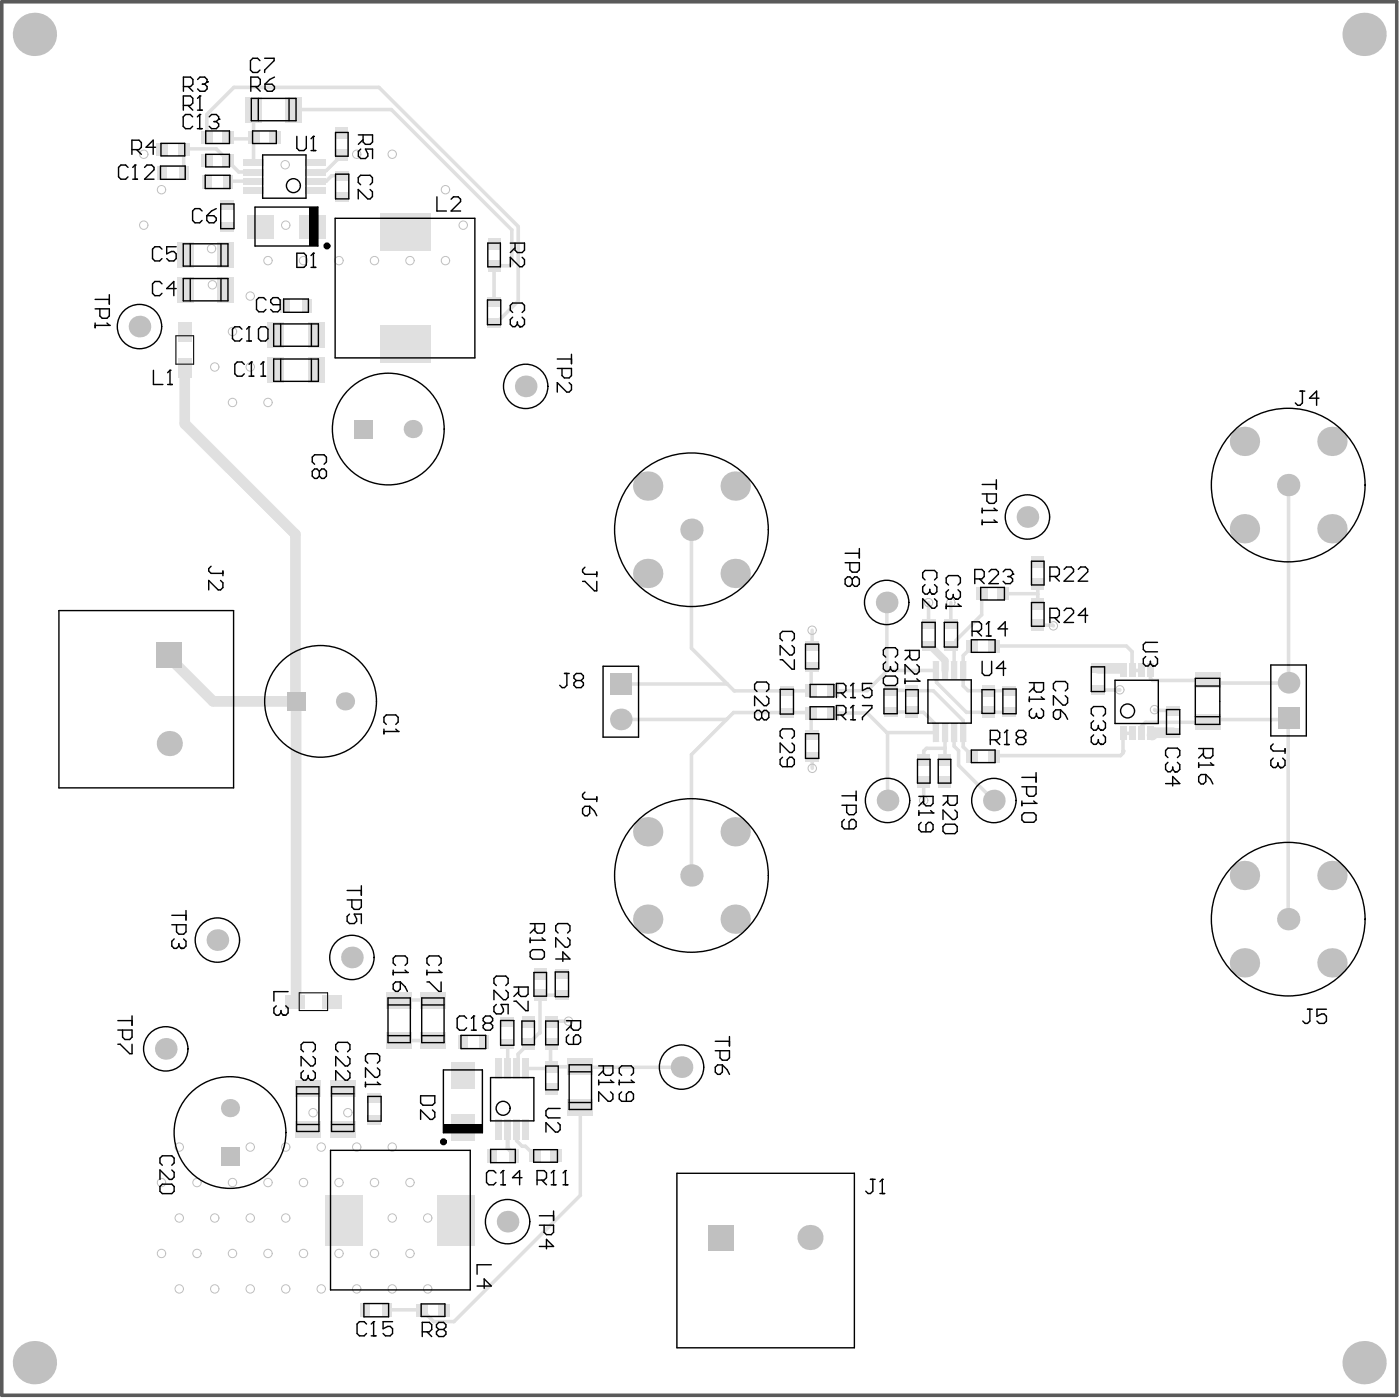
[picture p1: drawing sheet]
<svg xmlns="http://www.w3.org/2000/svg" width="334mm" height="333mm" viewBox="0 0 334 333" stroke-linecap="round" stroke-linejoin="round" font-family="sans-serif">
<path d="M40.4 156.1l1.7 1.7v.6" fill="none" stroke="#e0e0e0" stroke-width="2.5"/>
<path d="M44 35.5l-.2 .2M60.3 26.1l.2 .1M60.5 33h-.1M54.2 43.2h.1" fill="none" stroke="#e0e0e0" stroke-width=".85"/>
<circle cx="75.1" cy="43.2" r=".42" fill="#e0e0e0"/>
<g fill="none" stroke="#e0e0e0" stroke-width=".85">
<path d="M43.8 35.7v5.4M44 35.5h7.6M49.3 27.3v5.8M54.4 38.4l2.5 2.6h3.5M60.5 26.2l-.1 12.6M81.5 37l-1.1 1M77.8 40.7h-2.4l-.3 .3M81.2 41.9h-2.1l-1.3 1.3h-2.7M122 54.8v8l-.5 .5h-3.7v8.5M123.5 54v17.8M117.8 77h.5M307.1 115.6l.1 47.1"/>
<path d="M164.8 126.2v28.3M211.4 143.6v16l.2 .2M221.3 143.6v5.1M226.7 143.6v4.5M227.2 153.8h-.5l.7 .8M227.9 152.6v.5M231.8 154l-2.2 2.2v7.2l1.2 1.2h9.9M250.9 149l.2 .1M268.5 154l1.4 1.3v4.5h2.1M164.8 179.8v28.8M173.4 163l1.6 1.6h12.6M187.6 169.8h-12.7l-1.7 1.6"/>
<path d="M193.2 169.8l.2 .1M193.4 164.6h-.1M198.5 169.9h8.2M198.5 164.6h8.2M211.4 174.6l.2 .1v16M217.3 169.7h.1M220.2 169.7l2.6 2.7v1.8l.2 .2M223.3 161v1.6M225.3 174.6v6l-.2 .1M225.3 178.3h-4.5l-.6 .7M227.4 174.6v3.2l1.1 1.1v3.5M229.6 171.7v6.3l2.2 2.2"/>
<path d="M230.4 169.7h10.3M266.9 164.4h-5.2M267.7 179v.5M273.1 172.1l-1.1 1v1.6M275.2 169.1l.2 .2h4.1l.1 .2M306.9 171.5l.2 .1v47.4M220.2 186.4h.1M95.2 238.3h8M128.5 237.1l.2 .2v8.8h-.1M128.8 237.1h5.1M121 248.5v6.1M125.8 248.9l-2.3 2.3v3.1l-.3 .3"/>
<path d="M125.8 248.9h.1M131.2 248.5v5.7l-.4 .4M131.2 243.3h.1M138.3 254.2h.1M138.3 254.2l24.2 .1M138.7 253.9l-.4 .3M123.2 269.3l-.1 2.5 1.4 1.4h.7M127.5 275.4v.1M138.3 263.8v21M92.3 312.1h8.3l2.8 2.8h4.8"/>
</g>
<path d="M121 269.3v4.3l1.6 1.5v.5" fill="none" stroke="#e0e0e0" stroke-width="1"/>
<path d="M221.5 154.1h.5l3.3 3.3v2.4" fill="none" stroke="#e0e0e0" stroke-width="1.7"/>
<circle cx="267.7" cy="179" r=".42" fill="#e0e0e0"/>
<path d="M247.3 141.5l.1 2.3M247.4 149h3.5M269.9 174.7h-2.2v4.3" fill="none" stroke="#e0e0e0" stroke-width=".85"/>
<circle cx="247.4" cy="139.1" r=".42" fill="#e0e0e0"/>
<path d="M44 87.7v13.3l26.4 26.3v39.8h-19.6l-8.7-8.7M261.7 159.3h5.7M70.6 167.1v71.8M279.6 174.6h-4.4l-.6 .6" fill="none" stroke="#e0e0e0" stroke-width="2.5"/>
<g fill="none" stroke="#e0e0e0" stroke-width=".85">
<path d="M49.3 27.3l6.5-6.5h34.5l33.2 33.2M51.6 35.5l2.8 2.9M54.5 33.1h5.4M69.7 26.1h23.6l28.7 28.7M80.4 38l-2.6 2.7M54.2 43.2h6.2M123.5 71.8l-5.2 5.2M247.4 139.1v2.5M164.8 154.5l8.6 8.5h-25.4M193.4 159.1v5.5M193.6 150.2v3.7M223.1 159.8h-11.5l-4.9 4.8"/>
<path d="M227.4 154.6v5.2M227.9 153.1l-.7 .7M234 141.5v5l-6.1 6.1M237 154h31.5M239.2 141.5h8.1M274.2 159.8v1.8l.5 .5h13.2l.6 .7h18.7M148 171.4h25.2l-8.4 8.4M187.6 169.8h5.6M187.6 164.6h5.7M193.4 169.9v5.3M206.7 169.9l4.7 4.7h11.7M212.1 169.7h5.2"/>
<path d="M212.1 164.5h5.3M217.4 164.6h5.1l7.1 7.1M217.4 169.7h2.8M220.2 179v2.2M223.3 162.6l7.1 7.1M267.7 179.5l-.6 .6h-30.1M306.9 171.5h-18.4l-.6 .6h-14.8M193.4 180.4h.1M193.6 180.4v2.7M220.2 186.4v4.3M228.5 182.4l8.4 8.4M95.2 248h8"/>
<path d="M125.3 254.6h5.5M128.6 246.1l-2.8 2.8M131.2 254.2h7.1M131.6 243.3h3.9M125.2 273.2l2.3 2.2M138.3 284.8l-30.1 30.1"/>
</g>
<path d="M221.2 153.8l.3 .3" fill="none" stroke="#e0e0e0" stroke-width="1.7"/>
<g fill="none" stroke="#c0c0c0" stroke-width=".24">
<circle cx="34.3" cy="36.8" r="1"/>
<circle cx="68" cy="39.3" r="1"/>
<circle cx="85" cy="36.8" r="1"/>
<circle cx="93.5" cy="36.8" r="1"/>
<circle cx="34.3" cy="53.7" r="1"/>
<circle cx="38.5" cy="45.2" r="1"/>
<circle cx="50.4" cy="59.3" r="1"/>
<circle cx="68.1" cy="53.7" r="1"/>
<circle cx="106.2" cy="45.2" r="1"/>
<circle cx="110.4" cy="53.7" r="1"/>
<circle cx="50.6" cy="67.9" r="1"/>
<circle cx="55.4" cy="79" r="1"/>
<circle cx="59.7" cy="70.6" r="1"/>
<circle cx="63.9" cy="62.1" r="1"/>
<circle cx="72.3" cy="62.1" r="1"/>
<circle cx="80.8" cy="62.1" r="1"/>
<circle cx="89.3" cy="62.1" r="1"/>
<circle cx="97.7" cy="62.1" r="1"/>
<circle cx="106.2" cy="62.1" r="1"/>
<circle cx="51.2" cy="87.5" r="1"/>
<circle cx="55.4" cy="95.9" r="1"/>
<circle cx="59.7" cy="87.5" r="1"/>
<circle cx="63.9" cy="95.9" r="1"/>
<circle cx="193.6" cy="150.2" r="1"/>
<circle cx="221.3" cy="143.6" r="1"/>
<circle cx="226.7" cy="143.6" r="1"/>
<circle cx="251.1" cy="149.1" r="1"/>
<circle cx="266.9" cy="164.4" r="1"/>
<circle cx="275.2" cy="169.1" r="1"/>
<circle cx="193.6" cy="183.1" r="1"/>
<circle cx="220.2" cy="190.7" r="1"/>
<circle cx="135.5" cy="243.3" r="1"/>
<circle cx="42.7" cy="273.3" r="1"/>
<circle cx="59.7" cy="273.3" r="1"/>
<circle cx="68.1" cy="273.3" r="1"/>
<circle cx="74.6" cy="265.1" r="1"/>
<circle cx="76.6" cy="273.3" r="1"/>
<circle cx="82.9" cy="265.1" r="1"/>
<circle cx="85" cy="273.3" r="1"/>
<circle cx="93.5" cy="273.3" r="1"/>
<circle cx="38.5" cy="298.7" r="1"/>
<circle cx="38.5" cy="281.8" r="1"/>
<circle cx="42.7" cy="290.2" r="1"/>
<circle cx="47" cy="298.7" r="1"/>
<circle cx="47" cy="281.8" r="1"/>
<circle cx="51.2" cy="290.2" r="1"/>
<circle cx="55.4" cy="298.7" r="1"/>
<circle cx="55.4" cy="281.8" r="1"/>
<circle cx="59.7" cy="290.2" r="1"/>
<circle cx="63.9" cy="298.7" r="1"/>
<circle cx="63.9" cy="281.8" r="1"/>
<circle cx="68.1" cy="290.2" r="1"/>
<circle cx="72.3" cy="298.7" r="1"/>
<circle cx="72.3" cy="281.8" r="1"/>
<circle cx="80.8" cy="298.7" r="1"/>
<circle cx="80.8" cy="281.8" r="1"/>
<circle cx="89.3" cy="298.7" r="1"/>
<circle cx="89.3" cy="281.8" r="1"/>
<circle cx="93.5" cy="290.2" r="1"/>
<circle cx="97.7" cy="298.7" r="1"/>
<circle cx="97.7" cy="281.8" r="1"/>
<circle cx="102" cy="290.2" r="1"/>
<circle cx="42.7" cy="307.1" r="1"/>
<circle cx="51.2" cy="307.1" r="1"/>
<circle cx="59.7" cy="307.1" r="1"/>
<circle cx="68.1" cy="307.1" r="1"/>
<circle cx="76.6" cy="307.1" r="1"/>
<circle cx="85" cy="307.1" r="1"/>
<circle cx="93.5" cy="307.1" r="1"/>
<circle cx="102" cy="307.1" r="1"/>
</g>
<g fill="#c0c0c0">
<circle cx="54.8" cy="264.1" r="2.17"/>
<circle cx="236.9" cy="190.8" r="2.58"/>
<circle cx="82.2" cy="167.1" r="2.17"/>
<circle cx="162.5" cy="254.3" r="2.58"/>
<circle cx="98.4" cy="102.2" r="2.17"/>
<circle cx="211.6" cy="190.7" r="2.58"/>
<circle cx="211.4" cy="143.6" r="2.58"/>
<circle cx="8.2" cy="324.7" r="5.2"/>
<circle cx="40.4" cy="177.2" r="3"/>
<circle cx="33.3" cy="77.8" r="2.58"/>
<circle cx="121" cy="291.1" r="2.58"/>
<circle cx="125.3" cy="92.1" r="2.58"/>
<circle cx="154.4" cy="219" r="3.5"/>
<circle cx="154.4" cy="136.6" r="3.5"/>
<circle cx="175.3" cy="219" r="3.5"/>
<circle cx="175.3" cy="136.6" r="3.5"/>
<circle cx="317.5" cy="229.4" r="3.5"/>
<circle cx="317.5" cy="208.6" r="3.5"/>
<circle cx="307.1" cy="219" r="2.66"/>
<circle cx="307.2" cy="162.7" r="2.58"/>
<circle cx="317.5" cy="126" r="3.5"/>
<circle cx="317.5" cy="105.2" r="3.5"/>
<circle cx="8.2" cy="8.2" r="5.2"/>
<circle cx="39.5" cy="249.9" r="2.58"/>
<circle cx="154.4" cy="198.2" r="3.5"/>
<circle cx="154.4" cy="115.8" r="3.5"/>
<circle cx="148" cy="171.4" r="2.58"/>
<circle cx="175.3" cy="198.2" r="3.5"/>
<circle cx="175.3" cy="115.8" r="3.5"/>
<circle cx="307.1" cy="115.6" r="2.66"/>
<circle cx="51.8" cy="224" r="2.58"/>
<circle cx="244.9" cy="123.2" r="2.58"/>
<circle cx="83.9" cy="228.2" r="2.58"/>
<circle cx="193.1" cy="294.9" r="3"/>
<circle cx="164.8" cy="208.6" r="2.66"/>
<circle cx="164.8" cy="126.2" r="2.66"/>
<circle cx="325.2" cy="324.7" r="5.2"/>
<circle cx="296.7" cy="229.4" r="3.5"/>
<circle cx="296.7" cy="208.6" r="3.5"/>
<circle cx="296.7" cy="126" r="3.5"/>
<circle cx="296.7" cy="105.2" r="3.5"/>
<circle cx="325.2" cy="8.2" r="5.2"/>
</g>
<g fill="#c0c0c0">
<path d="M52.7 273.5h4.3v4.4h-4.3z" fill-rule="evenodd"/>
<path d="M84.6 100.1h4.3v4.3h-4.3z" fill-rule="evenodd"/>
<path d="M37.4 153.1h6v6h-6z" fill-rule="evenodd"/>
<path d="M68.4 165h4.3v4.3h-4.3z" fill-rule="evenodd"/>
<path d="M145.4 160.4h5.2v5.2h-5.2z" fill-rule="evenodd"/>
<path d="M168.9 291.9h6v6h-6z" fill-rule="evenodd"/>
<path d="M304.6 168.6h5.1v5.1h-5.1z" fill-rule="evenodd"/>
</g>
<g fill="#e0e0e0">
<path d="M52.5 53h3.4v2.3h-3.4z" fill-rule="evenodd"/>
<path d="M52.5 47.8h3.4v2.3h-3.4z" fill-rule="evenodd"/>
<path d="M72.7 40.2h4.8v1.5h-4.8z" fill-rule="evenodd"/>
<path d="M72.7 42.4h4.8v1.5h-4.8z" fill-rule="evenodd"/>
<path d="M79.9 45.9h3.3v2.3h-3.3z" fill-rule="evenodd"/>
<path d="M79.9 40.7h3.3v2.3h-3.3z" fill-rule="evenodd"/>
<path d="M85.9 310.5h2.4v3.4h-2.4z" fill-rule="evenodd"/>
<path d="M99.2 310.7h2.9v3h-2.9z" fill-rule="evenodd"/>
<path d="M119.2 242.4h3.4v2.3h-3.4z" fill-rule="evenodd"/>
<path d="M127.3 235.7h3v2.9h-3z" fill-rule="evenodd"/>
<path d="M127.3 230.6h3v2.8h-3z" fill-rule="evenodd"/>
<path d="M215.9 168.3h3v2.9h-3z" fill-rule="evenodd"/>
<path d="M215.9 163.2h3v2.8h-3z" fill-rule="evenodd"/>
<path d="M47.9 36.8h2.8v3h-2.8z" fill-rule="evenodd"/>
<path d="M48.1 41.7h2.4v3.3h-2.4z" fill-rule="evenodd"/>
<path d="M47.9 31.2h2.8v3h-2.8z" fill-rule="evenodd"/>
<path d="M51.8 66h4.1v6.1h-4.1z" fill-rule="evenodd"/>
<path d="M53 36.8h2.9v3h-2.9z" fill-rule="evenodd"/>
<path d="M53.3 41.7h2.3v3.3h-2.3z" fill-rule="evenodd"/>
<path d="M53 31.2h2.9v3h-2.9z" fill-rule="evenodd"/>
<path d="M59 31.2h2.9v3h-2.9z" fill-rule="evenodd"/>
<path d="M58.4 23.1h4v6h-4z" fill-rule="evenodd"/>
<path d="M66.8 71.2h2.4v3.3h-2.4z" fill-rule="evenodd"/>
<path d="M73.4 76.8h4v6.1h-4z" fill-rule="evenodd"/>
<path d="M72 71.2h2.3v3.3h-2.3z" fill-rule="evenodd"/>
<path d="M72.7 38.1h4.8v1.5h-4.8z" fill-rule="evenodd"/>
<path d="M72.7 44.6h4.8v1.5h-4.8z" fill-rule="evenodd"/>
<path d="M80 35.6h3v2.8h-3z" fill-rule="evenodd"/>
<path d="M80 30.4h3v2.8h-3z" fill-rule="evenodd"/>
<path d="M87.6 265.6h3.3v2.4h-3.3z" fill-rule="evenodd"/>
<path d="M87.6 260.5h3.3v2.3h-3.3z" fill-rule="evenodd"/>
<path d="M109.1 246.6h2.3v3.4h-2.3z" fill-rule="evenodd"/>
<path d="M116.1 273.8h2.4v3.3h-2.4z" fill-rule="evenodd"/>
<path d="M114.3 246.6h2.3v3.4h-2.3z" fill-rule="evenodd"/>
<path d="M122.4 252.2h1.5v4.8h-1.5z" fill-rule="evenodd"/>
<path d="M120.3 252.2h1.5v4.8h-1.5z" fill-rule="evenodd"/>
<path d="M122.4 266.8h1.5v4.9h-1.5z" fill-rule="evenodd"/>
<path d="M120.3 266.8h1.5v4.9h-1.5z" fill-rule="evenodd"/>
<path d="M121.3 273.8h2.3v3.3h-2.3z" fill-rule="evenodd"/>
<path d="M119.2 247.5h3.4v2.4h-3.4z" fill-rule="evenodd"/>
<path d="M126.1 274h2.8v3h-2.8z" fill-rule="evenodd"/>
<path d="M222.4 172.5l.1-.2h1.2l.2 .2v4.2l-.2 .1h-1.2l-.1-.1z" fill-rule="evenodd"/>
<path d="M224.7 172.3h1.2l.1 .2v4.2l-.1 .1h-1.2l-.2-.1v-4.2z" fill-rule="evenodd"/>
<path d="M223.7 179.8h3v2.8h-3z" fill-rule="evenodd"/>
<path d="M223.7 184.9h3v2.9h-3z" fill-rule="evenodd"/>
<path d="M222.4 157.7l.1-.2h1.2l.2 .2v4.2l-.2 .1h-1.2l-.1-.1z" fill-rule="evenodd"/>
<path d="M224.5 157.7l.2-.2h1.2l.1 .2v4.2l-.1 .1h-1.2l-.2-.1z" fill-rule="evenodd"/>
<path d="M229 172.3h1.2l.2 .2v4.2l-.2 .1h-1.2l-.1-.1v-4.2z" fill-rule="evenodd"/>
<path d="M230.4 178.7h2.8v3h-2.8z" fill-rule="evenodd"/>
<path d="M228.9 157.7l.1-.2h1.2l.2 .2v4.2l-.2 .1h-1.2l-.1-.1z" fill-rule="evenodd"/>
<path d="M230.4 152.5h2.8v2.9h-2.8z" fill-rule="evenodd"/>
<path d="M235.5 178.7h2.9v3h-2.9z" fill-rule="evenodd"/>
<path d="M235.5 152.5h2.9v2.9h-2.9z" fill-rule="evenodd"/>
<path d="M271.3 173.1h1.5v3.3h-1.5z" fill-rule="evenodd"/>
<path d="M269.1 173.1h1.5v3.3h-1.5z" fill-rule="evenodd"/>
<path d="M271.3 158.1h1.5v3.3h-1.5z" fill-rule="evenodd"/>
<path d="M269.1 158.1h1.5v3.3h-1.5z" fill-rule="evenodd"/>
<path d="M51.8 57.7h4.1v6.1h-4.1z" fill-rule="evenodd"/>
<path d="M73.4 85.2h4v6h-4z" fill-rule="evenodd"/>
<path d="M37.5 39.5h2.3v3.3h-2.3z" fill-rule="evenodd"/>
<path d="M42.6 39.5h2.4v3.3h-2.4z" fill-rule="evenodd"/>
<path d="M42.4 34.2h2.8v3h-2.8z" fill-rule="evenodd"/>
<path d="M37.2 34.2h2.8v3h-2.8z" fill-rule="evenodd"/>
<path d="M68.1 237h4.6v3.4h-4.6z" fill-rule="evenodd"/>
<path d="M58 40.2h4.9v1.5h-4.9z" fill-rule="evenodd"/>
<path d="M58 42.4h4.9v1.5h-4.9z" fill-rule="evenodd"/>
<path d="M104.4 310.7h2.8v3h-2.8z" fill-rule="evenodd"/>
<path d="M91.1 310.5h2.3v3.4h-2.3z" fill-rule="evenodd"/>
<path d="M100.2 236.3h6v4h-6z" fill-rule="evenodd"/>
<path d="M92.1 236.3h6.1v4h-6.1z" fill-rule="evenodd"/>
<path d="M130.1 258h3v2.9h-3z" fill-rule="evenodd"/>
<path d="M130.1 242.1h3v2.9h-3z" fill-rule="evenodd"/>
<path d="M124.4 242.1h3v2.9h-3z" fill-rule="evenodd"/>
<path d="M116.1 75.8h3.3v2.4h-3.3z" fill-rule="evenodd"/>
<path d="M116.3 61.9h3v2.8h-3z" fill-rule="evenodd"/>
<path d="M185.9 168.6h3.3v2.4h-3.3z" fill-rule="evenodd"/>
<path d="M185.9 163.5h3.3v2.3h-3.3z" fill-rule="evenodd"/>
<path d="M191.9 174h3.4v2.4h-3.4z" fill-rule="evenodd"/>
<path d="M191.9 168.4h2.9v3h-2.9z" fill-rule="evenodd"/>
<path d="M197.1 168.4h2.8v3h-2.8z" fill-rule="evenodd"/>
<path d="M210.6 168.5h3.4v2.4h-3.4z" fill-rule="evenodd"/>
<path d="M191.9 163.1h2.9v3h-2.9z" fill-rule="evenodd"/>
<path d="M197.1 163.1h2.8v3h-2.8z" fill-rule="evenodd"/>
<path d="M210.6 163.4h3.4v2.3h-3.4z" fill-rule="evenodd"/>
<path d="M234.1 168.3h3v2.9h-3z" fill-rule="evenodd"/>
<path d="M239 168.5h3.3v2.4h-3.3z" fill-rule="evenodd"/>
<path d="M234.1 163.2h3v2.8h-3z" fill-rule="evenodd"/>
<path d="M239 163.4h3.3v2.3h-3.3z" fill-rule="evenodd"/>
<path d="M219.7 147.5h3.3v2.3h-3.3z" fill-rule="evenodd"/>
<path d="M225 147.5h3.3v2.3h-3.3z" fill-rule="evenodd"/>
<path d="M260.1 163.3h3.3v2.3h-3.3z" fill-rule="evenodd"/>
<path d="M245.9 147.6h3v2.8h-3z" fill-rule="evenodd"/>
<path d="M245.9 142.4h3v2.8h-3z" fill-rule="evenodd"/>
<path d="M278 168.3h3.3v2.3h-3.3z" fill-rule="evenodd"/>
<path d="M42.4 76.7h3.3v4.7h-3.3z" fill-rule="evenodd"/>
<path d="M42.2 66h4v6.1h-4z" fill-rule="evenodd"/>
<path d="M70.3 257.5h6.1v4h-6.1z" fill-rule="evenodd"/>
<path d="M70.3 267.1h6.1v4h-6.1z" fill-rule="evenodd"/>
<path d="M63.7 76.8h4.1v6.1h-4.1z" fill-rule="evenodd"/>
<path d="M58 38.1h4.9v1.5h-4.9z" fill-rule="evenodd"/>
<path d="M58 44.6h4.9v1.5h-4.9z" fill-rule="evenodd"/>
<path d="M71.3 51.2h6.4v5.6h-6.4z" fill-rule="evenodd"/>
<path d="M58.8 51.2h6.4v5.6h-6.4z" fill-rule="evenodd"/>
<path d="M64.2 31.2h2.8v3h-2.8z" fill-rule="evenodd"/>
<path d="M68.1 23.1h4v6h-4z" fill-rule="evenodd"/>
<path d="M100.2 245.9h6v4.1h-6z" fill-rule="evenodd"/>
<path d="M92.1 245.9h6.1v4.1h-6.1z" fill-rule="evenodd"/>
<path d="M90.5 77.5h12v8.9h-12z" fill-rule="evenodd"/>
<path d="M90.5 50.9h12v8.9h-12z" fill-rule="evenodd"/>
<path d="M124.6 252.2h1.5v4.8h-1.5z" fill-rule="evenodd"/>
<path d="M118.1 252.2h1.5v4.8h-1.5z" fill-rule="evenodd"/>
<path d="M124.6 266.8h1.5v4.9h-1.5z" fill-rule="evenodd"/>
<path d="M118.1 266.8h1.5v4.9h-1.5z" fill-rule="evenodd"/>
<path d="M130.1 252.9h3v2.8h-3z" fill-rule="evenodd"/>
<path d="M131.2 274h2.8v3h-2.8z" fill-rule="evenodd"/>
<path d="M130.1 247.3h3v2.8h-3z" fill-rule="evenodd"/>
<path d="M124.4 247.3h3v2.8h-3z" fill-rule="evenodd"/>
<path d="M116.1 70.7h3.3v2.3h-3.3z" fill-rule="evenodd"/>
<path d="M116.3 56.8h3v2.8h-3z" fill-rule="evenodd"/>
<path d="M191.9 179.2h3.4v2.3h-3.4z" fill-rule="evenodd"/>
<path d="M191.9 157.9h3.4v2.3h-3.4z" fill-rule="evenodd"/>
<path d="M191.9 152.7h3.4v2.3h-3.4z" fill-rule="evenodd"/>
<path d="M226.7 172.5l.2-.2h1.1l.2 .2v4.2l-.2 .1h-1.1l-.2-.1z" fill-rule="evenodd"/>
<path d="M218.7 179.8h3v2.8h-3z" fill-rule="evenodd"/>
<path d="M218.7 184.9h3v2.9h-3z" fill-rule="evenodd"/>
<path d="M226.7 157.7l.2-.2h1.1l.2 .2v4.2l-.2 .1h-1.1l-.2-.1z" fill-rule="evenodd"/>
<path d="M219.7 152.7h3.3v2.3h-3.3z" fill-rule="evenodd"/>
<path d="M225 152.7h3.3v2.3h-3.3z" fill-rule="evenodd"/>
<path d="M267 173.1h1.5v3.3h-1.5z" fill-rule="evenodd"/>
<path d="M267 158.1h1.5v3.3h-1.5z" fill-rule="evenodd"/>
<path d="M260.1 158.1h3.3v2.3h-3.3z" fill-rule="evenodd"/>
<path d="M245.9 137.7h3v2.9h-3z" fill-rule="evenodd"/>
<path d="M245.9 132.6h3v2.8h-3z" fill-rule="evenodd"/>
<path d="M273.4 173.1h1.5v3.3h-1.5z" fill-rule="evenodd"/>
<path d="M278 173.4h3.3v2.4h-3.3z" fill-rule="evenodd"/>
<path d="M273.4 158.1h1.5v3.3h-1.5z" fill-rule="evenodd"/>
<path d="M284.9 160.3h6v3.7h-6z" fill-rule="evenodd"/>
<path d="M42.4 85.4h3.3v4.7h-3.3z" fill-rule="evenodd"/>
<path d="M42.2 57.7h4v6.1h-4z" fill-rule="evenodd"/>
<path d="M63.7 85.2h4.1v6h-4.1z" fill-rule="evenodd"/>
<path d="M237.8 140h2.8v3h-2.8z" fill-rule="evenodd"/>
<path d="M232.6 140h2.8v3h-2.8z" fill-rule="evenodd"/>
<path d="M284.9 170.3h6v3.7h-6z" fill-rule="evenodd"/>
<path d="M135.3 261.9h6.1v4h-6.1z" fill-rule="evenodd"/>
<path d="M76.7 237h4.7v3.4h-4.7z" fill-rule="evenodd"/>
<path d="M132.3 236h3.3v2.3h-3.3z" fill-rule="evenodd"/>
<path d="M132.3 230.8h3.3v2.3h-3.3z" fill-rule="evenodd"/>
<path d="M77.6 284.8h9v11.9h-9z" fill-rule="evenodd"/>
<path d="M104.3 284.8h9v11.9h-9z" fill-rule="evenodd"/>
<path d="M107.5 265.5h5.6v6.4h-5.6z" fill-rule="evenodd"/>
<path d="M107.5 253h5.6v6.4h-5.6z" fill-rule="evenodd"/>
<path d="M78.7 257.5h6v4h-6z" fill-rule="evenodd"/>
<path d="M78.7 267.1h6v4h-6z" fill-rule="evenodd"/>
<path d="M135.3 252.2h6.1v4.1h-6.1z" fill-rule="evenodd"/>
</g>
<g fill="#e0e0e0">
<path d="M223.7 172.3v.2zM223.7 172.3l.2 .2z"/>
<path d="M222.4 172.5h.1zM222.4 172.4l.1 .1z"/>
<path d="M222.5 176.7v.1zM222.4 176.7l.1 .1z"/>
<path d="M223.7 176.7h.2zM223.7 176.7h.2l-.2 .1z"/>
<path d="M225.9 172.3v.2zM225.9 172.3l.1 .2z"/>
<path d="M224.5 172.5h.2zM224.6 172.4l.1 .1z"/>
<path d="M224.7 176.7v.1zM224.5 176.7l.2 .1z"/>
<path d="M225.9 176.7h.1zM225.9 176.7h.1l-.1 .1z"/>
<path d="M223.7 157.5v.2zM223.7 157.5l.2 .2z"/>
<path d="M222.4 157.7h.1zM222.4 157.6l.1 .1z"/>
<path d="M222.5 161.9v.1zM222.4 161.9l.1 .1z"/>
<path d="M223.7 161.9h.2zM223.7 161.9h.2l-.2 .1z"/>
<path d="M225.9 157.5v.2zM225.9 157.5l.1 .2z"/>
<path d="M224.5 157.7h.2zM224.6 157.6l.1 .1z"/>
<path d="M224.7 161.9v.1zM224.5 161.9l.2 .1z"/>
<path d="M225.9 161.9h.1zM225.9 161.9h.1l-.1 .1z"/>
<path d="M230.2 172.3v.2zM230.2 172.3l.2 .2z"/>
<path d="M228.9 172.5h.1zM228.9 172.4l.1 .1z"/>
<path d="M229 176.7v.1zM228.9 176.7l.1 .1z"/>
<path d="M230.2 176.7h.2zM230.2 176.7h.2l-.2 .1z"/>
<path d="M230.2 157.5v.2zM230.2 157.5l.2 .2z"/>
<path d="M228.9 157.7h.1zM228.9 157.6l.1 .1z"/>
<path d="M229 161.9v.1zM228.9 161.9l.1 .1z"/>
<path d="M230.2 161.9h.2zM230.2 161.9h.2l-.2 .1z"/>
<path d="M228 172.3v.2zM228 172.3l.2 .2z"/>
<path d="M226.7 172.5h.2zM226.7 172.4l.2 .1z"/>
<path d="M226.9 176.7v.1zM226.7 176.7l.2 .1z"/>
<path d="M228 176.7h.2zM228 176.7h.2l-.2 .1z"/>
<path d="M228 157.5v.2zM228 157.5l.2 .2z"/>
<path d="M226.7 157.7h.2zM226.7 157.6l.2 .1z"/>
<path d="M226.9 161.9v.1zM226.7 161.9l.2 .1z"/>
<path d="M228 161.9h.2zM228 161.9h.2l-.2 .1z"/>
</g>
<path d="M.4 .4h332.6v332.1h-332.6z" fill="none" stroke="#5a5a5a" stroke-width=".85"/>
<g fill="none" stroke="#000" stroke-width=".33">
<path d="M38.3 39.6h5.9v3.1h-5.9zM38.4 34.2h5.6v3h-5.6zM49 31.2h5.7v3h-5.7zM49 36.8h5.7v3h-5.7zM59.9 23.4h10.7v5.4h-10.7zM60.2 31.2h5.7v3h-5.7zM61.6 23.4v5.4M62.6 36.9h10.3v10.3h-10.3zM68.9 23.4v5.4M80 31.6h3v5.6h-3zM43.7 58.1h10.6v5.3h-10.6zM45.4 58.1v5.3"/>
<path d="M48.9 41.8h5.9v3.1h-5.9zM52.6 48.6h3.2v5.9h-3.2zM52.7 58.1v5.3M60.8 49.3h15v9.3h-15zM79.9 52h33.3v33.3h-33.3zM80 41.5h3.1v5.9h-3.1zM116.3 57.9h3v5.7h-3zM43.7 66.4h10.6v5.3h-10.6zM45.4 66.4v5.3M52.7 66.4v5.3M65.2 77.2h10.7v5.3h-10.7zM66.9 77.2v5.3"/>
<path d="M67.6 71.3h5.9v3.1h-5.9zM74.2 77.2v5.3M116.2 71.5h3.2v5.9h-3.2zM65.2 85.6h10.7v5.3h-10.7zM66.9 85.6v5.3M74.2 85.6v5.3M233.8 140h5.6v3h-5.6zM245.9 133.7h3v5.7h-3zM14 145.5h41.7v42.3h-41.7zM143.8 158.8h8.4v16.9h-8.4zM192 153.5h3.2v5.9h-3.2zM219.8 148.3h3.1v5.9h-3.1z"/>
<path d="M225.1 148.3h3.2v5.9h-3.2zM231.5 152.5h5.7v2.9h-5.7zM245.9 143.6h3v5.6h-3zM260.1 158.9h3.2v5.9h-3.2zM302.9 158.5h8.5v16.9h-8.5zM186 164.3h3.1v5.9h-3.1zM192 174.8h3.2v5.9h-3.2zM193.1 163.1h5.7v3h-5.7zM193.1 168.4h5.7v3h-5.7zM210.7 164.2h3.2v5.9h-3.2zM215.9 164.3h3v5.7h-3zM221.2 162h10.3v10.3h-10.3z"/>
<path d="M231.5 178.7h5.7v3h-5.7zM234.1 164.3h3v5.7h-3zM239.1 164.2h3.1v5.9h-3.1zM265.8 162.1h10.3v10.3h-10.3zM278.1 169.1h3.1v5.9h-3.1zM284.9 161.6h5.9v11h-5.9zM284.9 170.8h5.9M284.9 163.5h5.9M218.7 181h3v5.6h-3zM223.7 181h3v5.6h-3zM92.5 237.8h5.3v10.7h-5.3zM92.5 239.5h5.3"/>
<path d="M100.5 237.8h5.4v10.7h-5.4zM100.5 239.5h5.4M127.3 231.7h3v5.7h-3zM132.4 231.6h3.1v5.9h-3.1zM70.7 259h5.3v10.6h-5.3zM79 259h5.4v10.6h-5.4zM92.5 246.8h5.3M100.5 246.8h5.4M105.7 255h9.3v14.9h-9.3zM109.9 246.7h5.9v3.2h-5.9zM116.9 256.8h10.4v10.3h-10.4zM119.3 243.2h3.2v5.9h-3.2z"/>
<path d="M124.4 243.3h3v5.7h-3zM130.1 243.3h3v5.7h-3zM130.1 254h3v5.7h-3zM135.7 253.7h5.3v10.7h-5.3zM135.7 255.4h5.3M70.7 268h5.3M70.7 260.6h5.3M78.8 274.1h33.3v33.3h-33.3zM79 268h5.4M79 260.6h5.4M87.7 261.3h3.1v5.9h-3.1zM116.9 273.9h5.9v3.2h-5.9z"/>
<path d="M127.2 274h5.7v3h-5.7zM135.7 262.7h5.3M161.4 279.6h42.3v41.6h-42.3zM86.7 310.6h5.9v3.2h-5.9zM100.4 310.7h5.7v3h-5.7z"/>
<circle cx="69.9" cy="44.2" r="1.66"/>
<circle cx="33.3" cy="77.8" r="5.3"/>
<circle cx="125.3" cy="92.1" r="5.3"/>
<circle cx="92.6" cy="102.2" r="13.3"/>
<circle cx="307.1" cy="115.6" r="18.3"/>
<circle cx="164.8" cy="126.2" r="18.3"/>
<circle cx="244.9" cy="123.2" r="5.3"/>
<circle cx="211.4" cy="143.6" r="5.3"/>
<circle cx="76.4" cy="167.1" r="13.3"/>
<circle cx="268.8" cy="169.4" r="1.66"/>
<circle cx="211.6" cy="190.7" r="5.3"/>
<circle cx="236.9" cy="190.8" r="5.3"/>
<circle cx="164.8" cy="208.6" r="18.3"/>
<circle cx="307.1" cy="219" r="18.3"/>
<circle cx="51.8" cy="224" r="5.3"/>
<circle cx="83.9" cy="228.2" r="5.3"/>
<circle cx="39.5" cy="249.9" r="5.3"/>
<circle cx="162.5" cy="254.3" r="5.3"/>
<circle cx="54.8" cy="269.9" r="13.3"/>
<circle cx="119.9" cy="264.1" r="1.66"/>
<circle cx="121" cy="291.1" r="5.3"/>
</g>
<path d="M41.9 80h4.3v6.8h-4.3zM71.3 236.6h6.8v4.2h-6.8z" fill="none" stroke="#000" stroke-width=".25"/>
<g fill="#000">
<path d="M73.8 49.3h2v9.3h-2z" fill-rule="evenodd"/>
<path d="M105.7 267.9h9.3v2h-9.3z" fill-rule="evenodd"/>
</g>
<g fill="none" stroke="#000" stroke-width=".34">
<path d="M47.1 18.9l.6-.5h1.1l.6 .5v.6l-.6 .6M62 14.4l-.6-.5h-1.1l-.6 .5v2.3l.6 .6h1.1l.6-.6M63.1 13.9h2.2v.5l-2.2 2.3v.6M65.4 18.4l-1.1 .5-1.1 1.2M30.5 39.9l-.6-.6h-1.1l-.5 .6v2.2l.5 .6h1.1l.6-.6M31.4 35.7h1.7l.6-.6v-1.1l-.6-.6h-1.7v3.4M31.6 39.9l.6-.6v3.4M32.6 35.7l1.1 1.1M34.5 39.9l.5-.6h1.2l.5 .6v.6l-2.2 2.2h2.2M37.1 35.1h-2.3l1.7-1.7v3.4M43.7 25.1h1.7l.6-.5v-1.2l-.6-.5h-1.7v3.3M43.7 20.6h1.7l.6-.5v-1.2l-.6-.5h-1.7v3.4"/>
<path d="M44.8 25.1l1.2 1.1M44.9 20.6l1.1 1.2M45.9 27.8l-.5-.5h-1.2l-.5 .5v2.3l.5 .6h1.2l.5-.6M47.1 30.7h1.1M47.1 27.8l.5-.5v3.4M47.1 23.4l.5-.5v3.3M47.1 26.2h1.1M48.2 20.1h.6M48.8 20.1l.6 .5v.6l-.6 .6h-1.1l-.6-.6M49.9 27.8l.5-.5h1.2l.5 .5v.6l-.5 .6M51 29h.6M51.6 29l.5 .5v.6l-.5 .6h-1.2l-.5-.6"/>
<path d="M59.8 20.6h1.7l.5-.5v-1.2l-.5-.5h-1.7v3.4M60.9 20.6l1.1 1.2M63.2 20.1h1.7l.5 .5v.6l-.5 .6h-1.2l-.5-.6zM70.8 32.5v2.8l.5 .6h1.2l.5-.6v-2.8M74.1 33.1l.6-.6v3.4M74.1 35.9h1.2M85.4 32.1h3.4v1.7l-.6 .6h-1.1l-.5-.6v-1.7M86 35.5l-.6 .6v1.1l.6 .6h1.1l.6-.6v-.5l-.6-1.2h1.7v2.3M86.6 33.3l-1.2 1.1M31.6 42.7h1.2M38.6 59.4l-.6-.6h-1.1l-.5 .6v2.2l.5 .6h1.1l.6-.6M42 58.8h-2.3v1.7l1.2-.6h.5l.6 .6v1.1l-.6 .6h-1.1l-.6-.6"/>
<path d="M48.2 50.3l-.6-.6h-1.1l-.6 .6v2.2l.6 .6h1.1l.6-.6M49.3 51.4h1.7l.6 .6v.5l-.6 .6h-1.1l-.6-.6zM51.6 49.7l-1.2 .6-1.1 1.1M86 44l-.6-.5v-1.2l.6-.5h2.2l.6 .5v1.2l-.6 .5M88.2 45.2l.6 .5v1.1l-.6 .6h-.5l-2.3-2.2v2.2M104.2 46.9v3.4h2.2M107.5 47.5l.6-.6h1.1l.6 .6v.5l-2.3 2.3h2.3M121.6 57.9h3.4v1.7l-.5 .6h-1.2l-.5-.6v-1.7M122.8 59.1l-1.2 1.1M22.7 73.6h3.4v1.7l-.6 .5h-1.1l-.6-.5v-1.7M22.7 71.3h3.4M22.7 77v1.1"/>
<path d="M25.5 77l.6 .5h-3.4M26.1 70.2v2.3M38.6 67.6l-.6-.5h-1.1l-.5 .5v2.3l.5 .6h1.1l.6-.6M42 68.8h-2.3l1.7-1.7v3.4M57.7 78.4l-.6-.5h-1.1l-.6 .5v2.3l.6 .6h1.1l.6-.6M58.8 78.4l.6-.5v3.4M61.6 78.4l.6-.5h1.1l.6 .5v2.3l-.6 .6h-1.1l-.6-.6zM63.4 71.5l-.6-.6h-1.1l-.6 .6v2.2l.6 .6h1.1l.6-.6M66.8 72.6h-1.7l-.6-.6v-.5l.6-.6h1.1l.6 .6v2.2l-.6 .6h-1.1l-.6-.6M70.8 60.3h1.7l.5 .6v2.3l-.5 .5h-1.7zM74.1 63.7h1.2M74.1 60.9l.6-.6v3.4"/>
<path d="M122.2 74.5l-.6-.6v-1.1l.6-.6h2.3l.5 .6v1.1l-.5 .6M122.2 75.6l-.6 .6v1.1l.6 .5h.6l.5-.5M123.3 76.7v.6M124.5 61.3l.5 .6v1.1l-.5 .6h-.6l-2.3-2.3v2.3M124.5 75.6l.5 .6v1.1l-.5 .5h-.6l-.6-.5M36.6 88.2v3.4h2.2M40 91.6h1.1M40 88.8l.5-.6v3.4M58.2 86.8l-.5-.5h-1.2l-.5 .5v2.3l.5 .5h1.2l.5-.5M58.8 81.3h1.1M59.4 89.6h1.1M59.4 86.8l.5-.5v3.3"/>
<path d="M62.2 89.6h1.1M62.2 86.8l.5-.5v3.3M132.8 87.8h3.4v1.7l-.5 .6h-1.2l-.5-.6v-1.7M132.8 85.6h3.4M135.7 91.2l.5 .5v1.2l-.5 .5h-.6l-2.3-2.2v2.2M136.2 84.4v2.3M309.9 93.2h1.1M310.5 93.2v2.8l-.6 .6h-.6l-.5-.6M314.4 94.9h-2.2l1.6-1.7v3.4M75 110.6l-.6-.5v-1.2l.6-.5h2.3l.5 .5v1.2l-.5 .5M76.1 112.3l.6-.5h.6l.5 .5v1.1l-.5 .6h-.6l-.6-.6M76.1 112.3l-.5-.5h-.6l-.6 .5v1.1l.6 .6h.6l.5-.6"/>
<path d="M76.1 112.3v1.1M234.1 117.7h3.4v1.7l-.6 .6h-1.1l-.5-.6v-1.7M234.1 115.4h3.4M237.5 114.3v2.3M50.3 134.9l-.5 .6v.6l.5 .5h2.8M52.6 138.3l.5 .6v1.1l-.5 .6h-.6l-2.2-2.3v2.3M53.1 136.1v1.1M138.9 138.5h.5l2.3 2.3h.6v-2.3M139.4 135.2l-.5 .5v.6l.5 .6h2.9M142.3 136.3v1.1M201.5 134.1h3.3v1.7l-.5 .5h-1.1l-.6-.5v-1.7M201.5 131.8h3.3"/>
<path d="M203.2 138l.5-.5h.6l.5 .5v1.2l-.5 .5h-.6l-.5-.5M203.2 138l-.6-.5h-.6l-.5 .5v1.2l.5 .5h.6l.6-.5M203.2 138v1.2M204.8 130.7v2.3M220.5 138.2l-.6-.6v-1.1l.6-.6h2.3l.5 .6v1.1l-.5 .6M220.5 139.3l-.6 .6v1.1l.6 .6h.6l.5-.6M222.8 139.3l.5 .6v1.1l-.5 .6h-.6l-.6-.6M226.1 139.4l-.6-.5v-1.2l.6-.5h2.3l.5 .5v1.2l-.5 .5M232.4 138h1.6l.6-.6v-1.1l-.6-.6h-1.6v3.4M233.5 138l1.1 1.1M234.1 121.1v1.1M234.1 123.9v1.1"/>
<path d="M235.7 136.3l.6-.6h1.1l.6 .6v.5l-2.3 2.3h2.3M236.9 121.1l.6 .5h-3.4M236.9 123.9l.6 .6h-3.4M239.1 136.3l.6-.6h1.1l.6 .6v.5l-.6 .6M240.3 137.4h.5M240.8 137.4l.6 .6v.5l-.6 .6h-1.1l-.6-.6M250.3 137.4h1.7l.5-.6v-1.1l-.5-.6h-1.7v3.4M251.4 137.4l1.1 1.1M253.7 135.7l.5-.6h1.1l.6 .6v.5l-2.2 2.3h2.2M257 135.7l.6-.6h1.1l.6 .6v.5l-2.3 2.3h2.3M186 157.2h.5l2.3 2.3h.6v-2.3M186.5 152.7l-.5-.6v-1.1l.5-.5h2.3l.6 .5v1.1l-.6 .6"/>
<path d="M188.8 153.8l.6 .6v1.1l-.6 .6h-.6l-2.2-2.3v2.3M211.1 156.6l-.5-.6v-1.1l.5-.6h2.3l.6 .6v1.1l-.6 .6M211.1 157.7l-.5 .6v1.1l.5 .6h.6l.6-.6M212.3 158.8v.6M213.4 157.7l.6 .6v1.1l-.6 .6h-.6l-.5-.6M215.7 155h3.4v1.7l-.5 .5h-1.2l-.5-.5v-1.7M216.9 156.1l-1.2 1.1M218.6 158.4l.5 .5v1.2l-.5 .5h-.6l-2.3-2.2v2.2M221.6 140.4v.6M222.8 142.7l.5 .6v1.1l-.5 .5h-.6l-2.3-2.2v2.2M225.5 143.9v1.1M226.1 140.5l-.6 .6v1.1l.6 .6h.6l.5-.6"/>
<path d="M227.2 141.7v.5M228.4 140.5l.5 .6v1.1l-.5 .6h-.6l-.6-.6M228.4 143.9l.5 .6h-3.4M231.7 150.4h1.7l.6-.5v-1.2l-.6-.5h-1.7v3.4M232.9 150.4l1.1 1.2M234.1 157.6v2.8l.6 .6h1.1l.6-.6v-2.8M235.1 148.7l.6-.5v3.4M235.1 151.6h1.1M239.8 159.3h-2.3l1.7-1.7v3.4M240.2 149.9h-2.3l1.7-1.7v3.4M250.3 147.2h1.7l.5-.6v-1.1l-.5-.5h-1.7v3.3M251.4 147.2l1.1 1.1"/>
<path d="M253.7 145.5l.5-.5h1.1l.6 .5v.6l-2.2 2.2h2.2M259.3 146.6h-2.3l1.7-1.6v3.3M273.1 156.5l-.6 .5v1.1l.6 .6h.6l.5-.6M274.2 157.6v.5M275.4 156.5l.5 .5v1.1l-.5 .6h-.6l-.6-.6M275.9 153.1h-2.8l-.6 .5v1.2l.6 .5h2.8M91.5 173.7v1.2M92.1 172.6l-.6-.5v-1.2l.6-.5h2.2l.6 .5v1.2l-.6 .5M94.3 173.7l.6 .6h-3.4M134.6 160.5h1.1M135.1 160.5v2.8l-.5 .6h-.6l-.6-.6M137.4 162.2l-.6-.6v-.6l.6-.5h1.1l.6 .5v.6l-.6 .6"/>
<path d="M137.4 162.2l-.6 .5v.6l.6 .6h1.1l.6-.6v-.6l-.6-.5M137.4 162.2h1.1M180.4 164.8l-.5-.6v-1.1l.5-.6h2.3l.6 .6v1.1l-.6 .6M181.6 169.8l.5-.5h.6l.6 .5v1.2l-.6 .5h-.6l-.5-.5M181.6 169.8l-.6-.5h-.6l-.5 .5v1.2l.5 .5h.6l.6-.5M181.6 169.8v1.2M182.7 165.9l.6 .6v1.1l-.6 .6h-.6l-2.2-2.3v2.3M186.5 175.9l-.5-.5v-1.1l.5-.6h2.3l.6 .6v1.1l-.6 .5M188.8 177.1l.6 .5v1.2l-.6 .5h-.6l-2.2-2.2v2.2M199.4 170.4h1.7l.5-.6v-1.1l-.5-.6h-1.7v3.4M199.4 165.1h1.7l.5-.6v-1.1l-.5-.5h-1.7v3.3M200.5 170.4l1.1 1.1"/>
<path d="M200.5 165.1l1.1 1.1M202.8 171.5h1.1M202.8 168.7l.5-.6v3.4M202.8 163.4l.5-.5v3.3M202.8 166.2h1.1M205.6 168.1h2.2v.6l-2.2 2.2v.6M207.8 162.9h-2.2v1.6l1.1-.5h.6l.5 .5v1.2l-.5 .5h-1.2l-.5-.5M210.6 161.7l.5-.6h2.3l.6 .6v1.1l-.6 .6h-2.3l-.5-.6zM215.7 161.7v1.2M218.6 161.7l.5 .6h-3.4M236.1 176.3h1.6l.6-.6v-1.1l-.6-.6h-1.6v3.4M237.2 176.3l1.1 1.1"/>
<path d="M239.4 174.6l.6-.6v3.4M239.4 177.4h1.2M242.8 175.7l-.5-.5v-.6l.5-.6h1.2l.5 .6v.6l-.5 .5M242.8 175.7l-.5 .6v.6l.5 .5h1.2l.5-.5v-.6l-.5-.6M242.8 175.7h1.2M245.4 162.7h3.4v1.7l-.6 .5h-1.1l-.6-.5v-1.7M245.4 166.1v1.1M245.9 168.9l-.5 .5v1.2l.5 .5h.6l.6-.5M246.5 163.8l-1.1 1.1M247.1 170v.6M248.2 168.9l.6 .5v1.2l-.6 .5h-.6l-.5-.5M248.2 166.1l.6 .5h-3.4"/>
<path d="M251.1 169.7l.6-.5h1.1v1.6l-.6 .6h-.5l-.6-.6zM251.7 164.6l-.6-.5v-1.1l.6-.6h2.2l.6 .6v1.1l-.6 .5M252.8 169.2l1.1 1.1 .6 1.1M253.9 165.8l.6 .5v1.2l-.6 .5h-.5l-2.3-2.2v2.2M260.7 170.6l-.6-.5v-1.2l.6-.5h2.3l.5 .5v1.2l-.5 .5M260.7 171.7l-.6 .6v1.1l.6 .6h.6l.5-.6M260.7 175.1l-.6 .6v1.1l.6 .6h.6l.5-.6M261.8 172.9v.5M261.8 176.3v.5M263 171.7l.5 .6v1.1l-.5 .6h-.6l-.6-.6M263 175.1l.5 .6v1.1l-.5 .6h-.6l-.6-.6M285.7 178.4h3.4v1.7l-.5 .5h-1.2l-.5-.5v-1.7"/>
<path d="M286.9 179.5l-1.2 1.1M303.5 177.3l-.6 .5v.6l.6 .6h2.8M306.3 178.4v1.1M138.9 192.7l.5-.6h1.2v1.7l-.6 .6h-.6l-.5-.6zM139.4 188.8l-.5 .5v.6l.5 .6h2.9M140.6 192.1l1.1 1.2 .6 1.1M142.3 189.9v1.1M186.5 180.4l-.5 .6v1.1l.5 .6h2.3l.6-.6v-1.1l-.6-.6h-.6l-.5 .6v1.7M200.7 191.9h3.4v1.7l-.6 .5h-1.1l-.6-.5v-1.7M200.7 189.6h3.4M201.3 195.3l-.6 .5v1.2l.6 .5h2.2l.6-.5v-1.2l-.6-.5h-.5l-.6 .5v1.7M204.1 188.5v2.3"/>
<path d="M219 189.8h3.4v1.7l-.5 .5h-1.2l-.5-.5v-1.7M219 193.2v1.1M219.6 196l-.6 .5v1.2l.6 .5h2.3l.5-.5v-1.2l-.5-.5h-.6l-.6 .5v1.7M220.2 190.9l-1.2 1.1M221.9 193.2l.5 .5h-3.4M224.8 189.6h3.4v1.7l-.6 .6h-1.1l-.6-.6v-1.7M224.8 197l.6-.6h2.2l.6 .6v1.1l-.6 .6h-2.2l-.6-.6zM225.9 190.8l-1.1 1.1M227.6 193l.6 .6v1.1l-.6 .6h-.6l-2.2-2.3v2.3M243.6 187.5h3.4v1.7l-.6 .5h-1.1l-.6-.5v-1.7M243.6 194.3l.6-.6h2.2l.6 .6v1.1l-.6 .5h-2.2l-.6-.5zM243.6 185.2h3.4"/>
<path d="M243.6 190.9v1.1M246.4 190.9l.6 .5h-3.4M247 184.1v2.3M277.8 186.7h3.4l-1.7-1.7v2.3M278.4 180.5l-.6-.5v-1.2l.6-.5h2.3l.5 .5v1.2l-.5 .5M278.4 181.7l-.6 .5v1.1l.6 .6h.6l.5-.6M279.5 182.8v.5M280.7 181.7l.5 .5v1.1l-.5 .6h-.6l-.6-.6M285.7 181.8v1.1M285.7 185.1l.6-.5h1.1v1.7l-.5 .5h-.6l-.6-.5zM287.4 184.6l1.2 1.1 .5 1.1M288.6 181.8l.5 .5h-3.4"/>
<path d="M303.5 180.7l-.6 .5v1.1l.6 .6h.6l.5-.6M304.6 181.8v.5M305.8 180.7l.5 .5v1.1l-.5 .6h-.6l-.6-.6M41 218.1h3.3M44.3 217v2.2M82.8 214.5h3.3v1.6l-.5 .6h-1.2l-.5-.6v-1.6M82.8 212.2h3.3M83.3 217.8l-.5 .6v1.1l.5 .6h1.1l.6-.6v-.5l-.6-1.2h1.7v2.3M86.1 211.1v2.2M41 220.4h3.3v1.7l-.5 .5h-1.2l-.5-.5v-1.7M41.5 223.7l-.5 .6v1.1l.5 .6h.6l.5-.6M42.6 224.9v.5"/>
<path d="M43.8 223.7l.5 .6v1.1l-.5 .6h-.6l-.6-.6M65.9 239.7l-.6 .5v1.2l.6 .5h.5l.6-.5M68.1 239.7l.6 .5v1.2l-.6 .5h-.6l-.5-.5M68.7 236.3h-3.4v2.3M93.7 231.2v1.1M94.3 230l-.6-.5v-1.1l.6-.6h2.3l.5 .6v1.1l-.5 .5M94.3 234h1.1v1.7l-.5 .5h-.6l-.6-.5v-1.1zM95.4 234l1.2 1.1 .5 1.1M96.6 231.2l.5 .5h-3.4M101.8 234h.5l2.3 2.2h.6v-2.2M101.8 231.2v1.1M102.3 230l-.5-.5v-1.1l.5-.6h2.3l.6 .6v1.1l-.6 .5"/>
<path d="M104.6 231.2l.6 .5h-3.4M118.3 239.4l-.6 .5v1.1l.6 .6h1.1l.6-.6v-.5l-.6-1.1h1.7v2.2M118.3 234.9l-.6-.6v-1.1l.6-.6h2.3l.5 .6v1.1l-.5 .6M120.6 236l.5 .5v1.2l-.5 .5h-.6l-2.3-2.2v2.2M122.5 235.2h3.4v1.7l-.6 .6h-1.1l-.6-.6v-1.7M122.5 238.6h.6l2.2 2.2h.6v-2.2M123.6 236.3l-1.1 1.2M126.4 220.1h3.4v1.7l-.6 .6h-1.1l-.6-.6v-1.7M126.4 226.9l.5-.6h2.3l.6 .6v1.1l-.6 .6h-2.3l-.5-.6zM126.4 223.5v1.1M127.5 221.2l-1.1 1.2M129.2 223.5l.6 .5h-3.4"/>
<path d="M132.5 228.5h3.4l-1.7-1.7v2.3M133 222.3l-.5-.5v-1.2l.5-.5h2.3l.6 .5v1.2l-.6 .5M135.3 223.5l.6 .5v1.1l-.6 .6h-.6l-2.2-2.2v2.2M28.1 248.8h.6l2.2 2.3h.6v-2.3M28.1 245.5h3.4v1.6l-.6 .6h-1.1l-.6-.6v-1.6M28.1 243.2h3.4M31.5 242.1v2.2M67 240.8v.6M72.3 250.6l-.5-.5v-1.2l.5-.5h2.3l.6 .5v1.2l-.6 .5M72.3 255.1l-.5 .6v1.1l.5 .6h.6l.6-.6M73.5 256.3v.5M74.6 251.8l.6 .5v1.2l-.6 .5h-.6l-2.2-2.2v2.2"/>
<path d="M74.6 255.1l.6 .6v1.1l-.6 .6h-.6l-.5-.6M80.6 250.6l-.6-.5v-1.2l.6-.5h2.2l.6 .5v1.2l-.6 .5M82.8 251.8l.6 .5v1.2l-.6 .5h-.5l-2.3-2.2v2.2M82.8 255.1l.6 .6v1.1l-.6 .6h-.5l-2.3-2.3v2.3M87.1 257.9v1.1M87.7 253.4l-.6-.6v-1.1l.6-.6h2.2l.6 .6v1.1l-.6 .6M89.9 254.5l.6 .5v1.2l-.6 .5h-.5l-2.3-2.2v2.2M89.9 257.9l.6 .5h-3.4M111.2 242.7l-.5-.6h-1.2l-.5 .6v2.2l.5 .6h1.2l.5-.6M112.4 245.5h1.1M112.4 242.7l.5-.6v3.4M115.7 243.8l-.5 .6v.5l.5 .6h1.2l.5-.6v-.5l-.5-.6"/>
<path d="M115.7 243.8l-.5-.6v-.5l.5-.6h1.2l.5 .6v.5l-.5 .6M115.7 243.8h1.2M135 243.2h3.4v1.7l-.6 .6h-1.1l-.6-.6v-1.7M135.6 246.6l-.6 .6v1.1l.6 .6h2.2l.6-.6v-1.1l-.6-.6h-.5l-.6 .6v1.7M136.1 244.4l-1.1 1.1M142.7 254h3.4v1.7l-.6 .5h-1.1l-.6-.5v-1.7M142.7 257.4v1.1M143.8 255.1l-1.1 1.1M145.5 257.4l.6 .5h-3.4M147.6 257.4v1.1M148.2 256.2l-.6-.5v-1.1l.6-.6h2.2l.6 .6v1.1l-.6 .5M150.4 257.4l.6 .5h-3.4"/>
<path d="M170.5 250.4h3.4v1.7l-.6 .5h-1.1l-.6-.5v-1.7M170.5 248.1h3.4M170.5 254.3l.6-.5h1.1v1.7l-.6 .5h-.5l-.6-.5zM172.2 253.8l1.1 1.1 .6 1.1M173.9 247v2.3M311.7 240.5h1.1M312.2 240.5v2.8l-.5 .6h-.6l-.5-.6M316.2 240.5h-2.3v1.7l1.2-.6h.5l.6 .6v1.1l-.6 .6h-1.1l-.6-.6M38.7 277.7l-.6-.6v-1.1l.6-.6h2.3l.5 .6v1.1l-.5 .6M41 278.8l.5 .6v1.1l-.5 .6h-.6l-2.3-2.3v2.3M100.3 261.1h3.3v1.7l-.5 .6h-2.3l-.5-.6zM103.1 264.5l.5 .6v1.1l-.5 .6h-.6l-2.2-2.3v2.3"/>
<path d="M118.2 279.5l-.5-.5h-1.2l-.5 .5v2.3l.5 .5h1.2l.5-.5M119.4 279.5l.5-.5v3.3M131.4 279.5l.6-.5v3.3M133 267.5l.5 .6v1.1l-.5 .6h-.6l-2.3-2.3v2.3M133.5 264.1h-2.8l-.6 .6v1.1l.6 .6h2.8M134.2 279.5l.6-.5v3.3M145.5 260.2l.6 .5v1.2l-.6 .5h-.5l-2.3-2.2v2.2M148.2 260.2l-.6 .5v1.2l.6 .5h2.2l.6-.5v-1.2l-.6-.5h-.5l-.6 .5v1.7M38.1 282.7l.6-.5h2.3l.5 .5v1.2l-.5 .5h-2.3l-.6-.5zM119.4 282.3h1.1M124.4 280.6h-2.2l1.7-1.6v3.3M128 281.2h1.7l.6-.6v-1.1l-.6-.5h-1.7v3.3"/>
<path d="M128.6 292h3.4v1.6l-.6 .6h-1.1l-.6-.6v-1.6M128.6 289.7h3.4M128.6 297h3.4l-1.7-1.7v2.3M129.1 281.2l1.2 1.1M131.4 282.3h1.1M132 288.6v2.2M134.2 282.3h1.2M207.5 281h1.1M208.1 281v2.9l-.6 .5h-.6l-.5-.5M209.8 284.4h1.1M209.8 281.6l.5-.6v3.4M87.4 315.5l-.6-.6h-1.1l-.6 .6v2.3l.6 .5h1.1l.6-.5"/>
<path d="M88.5 318.3h1.1M88.5 315.5l.6-.6v3.4M93.6 314.9h-2.3v1.7l1.1-.5h.6l.6 .5v1.2l-.6 .5h-1.1l-.6-.5M100.7 317.4h1.6l.6-.6v-1.1l-.6-.6h-1.6v3.4M101.8 317.4l1.1 1.1M104.6 316.8l-.6-.6v-.5l.6-.6h1.1l.6 .6v.5l-.6 .6M104.6 316.8l-.6 .6v.5l.6 .6h1.1l.6-.6v-.5l-.6-.6M104.6 316.8h1.1M113.7 306.5h3.4l-1.7-1.7v2.2M117.1 301.4h-3.4v2.2"/>
</g>
<g fill="#000">
<circle cx="49.4" cy="19.5" r=".17"/>
<circle cx="32.2" cy="39.3" r=".17"/>
<circle cx="47.6" cy="27.3" r=".17"/>
<circle cx="47.6" cy="22.9" r=".17"/>
<circle cx="52.1" cy="28.4" r=".17"/>
<circle cx="74.7" cy="32.5" r=".17"/>
<circle cx="26.1" cy="77.5" r=".17"/>
<circle cx="59.4" cy="77.9" r=".17"/>
<circle cx="74.7" cy="60.3" r=".17"/>
<circle cx="123.9" cy="77.8" r=".17"/>
<circle cx="40.5" cy="88.2" r=".17"/>
<circle cx="59.9" cy="86.3" r=".17"/>
<circle cx="62.7" cy="86.3" r=".17"/>
<circle cx="237.5" cy="124.5" r=".17"/>
<circle cx="237.5" cy="121.6" r=".17"/>
<circle cx="241.4" cy="136.8" r=".17"/>
<circle cx="212.8" cy="160" r=".17"/>
<circle cx="222.2" cy="141.6" r=".17"/>
<circle cx="227.8" cy="142.8" r=".17"/>
<circle cx="228.9" cy="144.5" r=".17"/>
<circle cx="235.7" cy="148.2" r=".17"/>
<circle cx="274.8" cy="158.7" r=".17"/>
<circle cx="94.9" cy="174.3" r=".17"/>
<circle cx="203.3" cy="168.1" r=".17"/>
<circle cx="203.3" cy="162.9" r=".17"/>
<circle cx="219.1" cy="162.3" r=".17"/>
<circle cx="240" cy="174" r=".17"/>
<circle cx="247.6" cy="171.1" r=".17"/>
<circle cx="248.8" cy="166.6" r=".17"/>
<circle cx="262.4" cy="174" r=".17"/>
<circle cx="262.4" cy="177.4" r=".17"/>
<circle cx="222.4" cy="193.7" r=".17"/>
<circle cx="247" cy="191.4" r=".17"/>
<circle cx="280.1" cy="183.9" r=".17"/>
<circle cx="289.1" cy="182.3" r=".17"/>
<circle cx="305.2" cy="182.9" r=".17"/>
<circle cx="43.2" cy="226" r=".17"/>
<circle cx="97.1" cy="231.7" r=".17"/>
<circle cx="105.2" cy="231.7" r=".17"/>
<circle cx="129.8" cy="224" r=".17"/>
<circle cx="67.5" cy="241.9" r=".17"/>
<circle cx="74" cy="257.4" r=".17"/>
<circle cx="90.5" cy="258.4" r=".17"/>
<circle cx="112.9" cy="242.1" r=".17"/>
<circle cx="146.1" cy="257.9" r=".17"/>
<circle cx="151" cy="257.9" r=".17"/>
<circle cx="119.9" cy="279" r=".17"/>
<circle cx="132" cy="279" r=".17"/>
<circle cx="134.8" cy="279" r=".17"/>
<circle cx="210.3" cy="281" r=".17"/>
<circle cx="89.1" cy="314.9" r=".17"/>
</g>
<g fill="none" stroke="#000" stroke-width=".83">
<circle cx="77.9" cy="58.6" r=".42"/>
<circle cx="105.7" cy="272.1" r=".42"/>
</g>
</svg>
